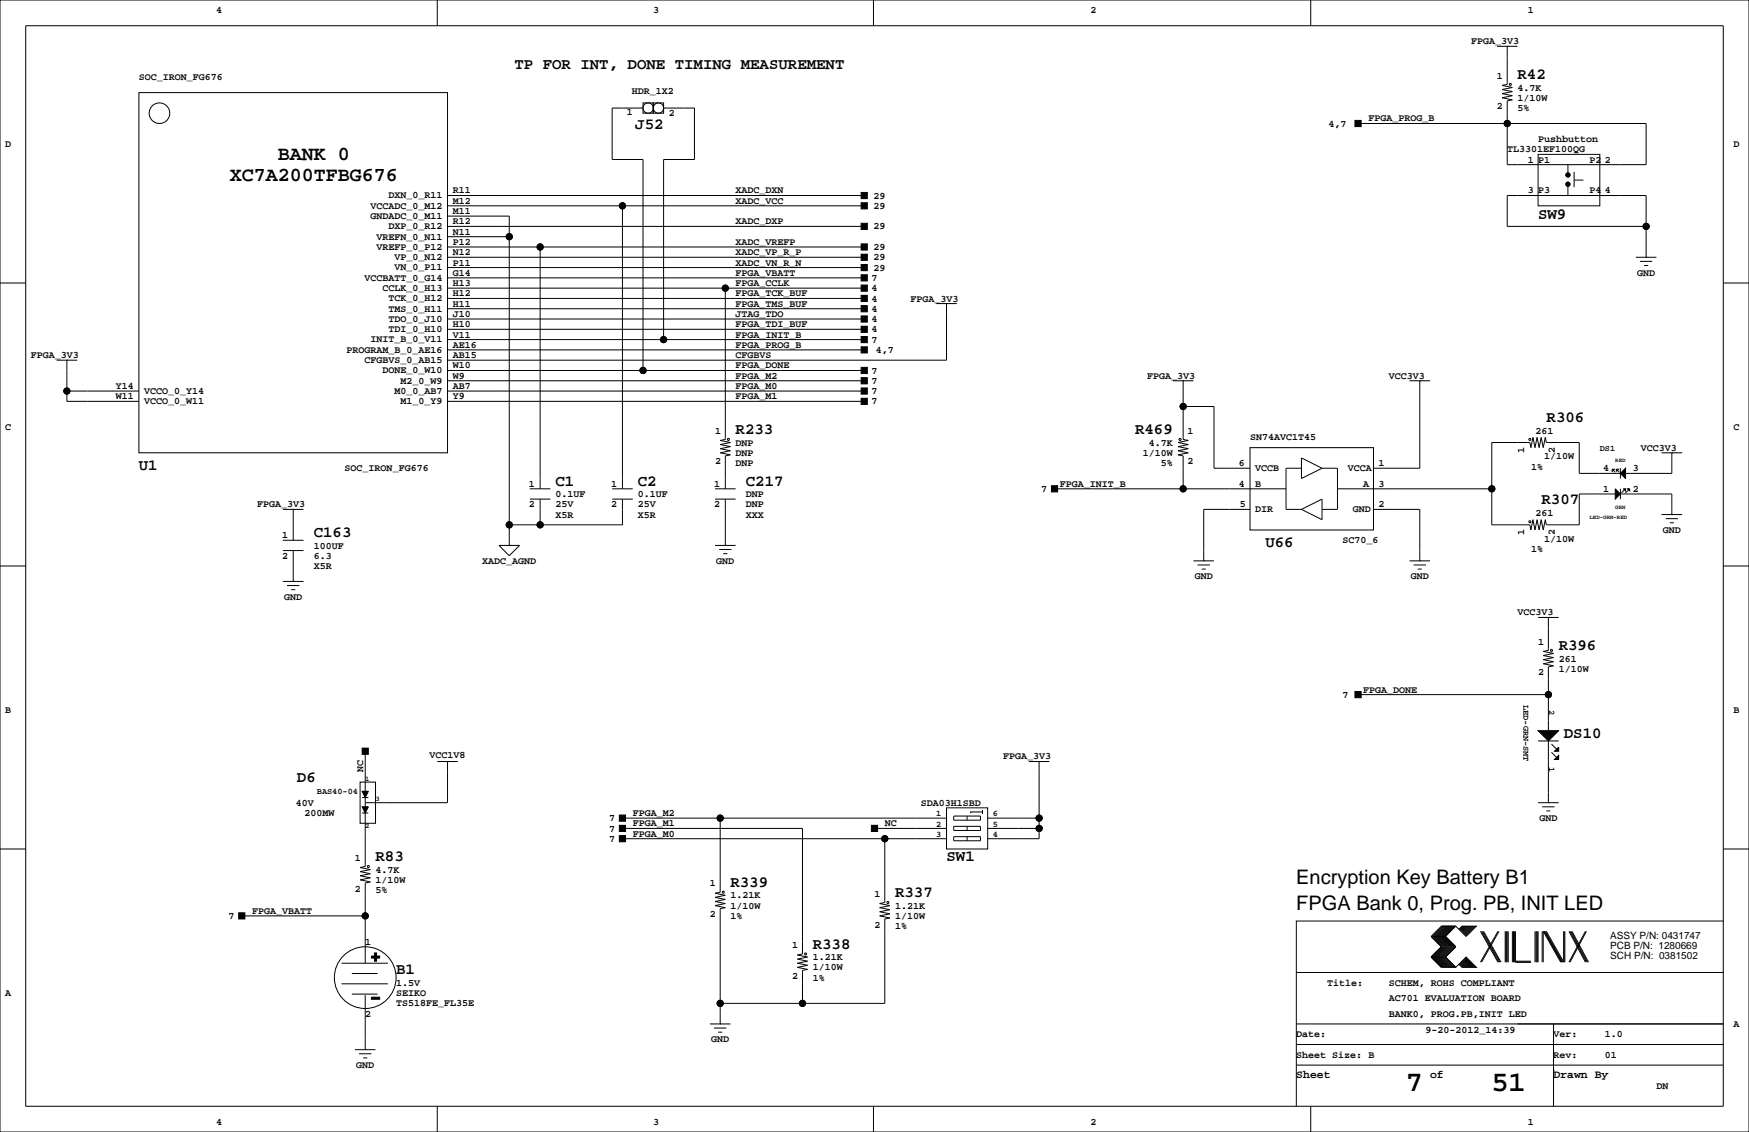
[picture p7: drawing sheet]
<svg xmlns="http://www.w3.org/2000/svg" width="432mm" height="279mm" viewBox="0 0 432 279" stroke-linecap="round" stroke-linejoin="round" font-family="sans-serif">
<defs><g id="words">
<g font-size="7.1">
<text x="347" y="269.3">7</text>
<text x="368.2" y="269.3">51</text>
</g>
<g font-size="4.9">
<text x="68.6" y="39.5">BANK 0</text>
<text x="56.7" y="44.6">XC7A200TFBG676</text>
<text x="320" y="218.2">Encryption Key Battery B1</text>
<text x="320" y="224.6">FPGA Bank 0, Prog. PB, INIT LED</text>
</g>
<g font-size="3.9">
<text x="127" y="17">TP FOR INT, DONE TIMING MEASUREMENT</text>
<text x="374.6" y="19.5">R42</text>
<text x="156.8" y="31.7">J52</text>
<text x="379.7" y="54.1">SW9</text>
<text x="181.6" y="107.2">R233</text>
<text x="280.2" y="107.2">R469</text>
<text x="381.8" y="104.1">R306</text>
<text x="34.3" y="116">U1</text>
<text x="137.2" y="119.9">C1</text>
<text x="157.5" y="119.9">C2</text>
<text x="184.1" y="119.9">C217</text>
<text x="380.6" y="124.5">R307</text>
<text x="77.5" y="132.6">C163</text>
<text x="312.4" y="135.1">U66</text>
<text x="384.8" y="160.5">R396</text>
<text x="386.1" y="182.1">DS10</text>
<text x="73.3" y="193">D6</text>
<text x="92.7" y="212.6">R83</text>
<text x="233.7" y="212.6">SW1</text>
<text x="180.3" y="218.9">R339</text>
<text x="221" y="221.5">R337</text>
<text x="200.7" y="234.2">R338</text>
<text x="97.8" y="240.5">B1</text>
</g>
<g font-size="2.8">
<text x="320" y="266.1">Sheet</text>
<text x="353.1" y="266.1">of</text>
<text x="383.5" y="266.1">Drawn By</text>
</g>
<g font-size="2.5">
<text x="53.3" y="3.3">4</text>
<text x="161.3" y="3.3">3</text>
<text x="269.2" y="3.3">2</text>
<text x="377.2" y="3.3">1</text>
<text x="363.2" y="10.9">FPGA_3V3</text>
<text x="34.3" y="19.8">SOC_IRON_FG676</text>
<text x="156" y="23.2">HDR_1X2</text>
<text x="369.6" y="19.4">1</text>
<text x="374.6" y="22.4">4.7K</text>
<text x="154.7" y="28.3">1</text>
<text x="165.1" y="28.7">2</text>
<text x="337.8" y="30">FPGA_PROG_B</text>
<text x="369.6" y="27">2</text>
<text x="374.6" y="24.9">1/10W</text>
<text x="374.6" y="27.4">5%</text>
<text x="328" y="31.2">4,7</text>
<text x="379.7" y="35.1">Pushbutton</text>
<text x="1.3" y="36.3">D</text>
<text x="372.1" y="37.6">TL3301EF100QG</text>
<text x="377.2" y="40.1">1</text>
<text x="379.7" y="40.1">P1</text>
<text x="392.4" y="40.1">P2</text>
<text x="396.2" y="40.1">2</text>
<text x="428" y="36.3">D</text>
<text x="111.8" y="47.8">R11</text>
<text x="181.6" y="47.8">XADC_DXN</text>
<text x="377.2" y="47.8">3</text>
<text x="379.7" y="47.8">P3</text>
<text x="392.4" y="47.8">P4</text>
<text x="396.2" y="47.8">4</text>
<text x="91.4" y="51.5">VCCADC_0_M12</text>
<text x="95.9" y="49">DXN_0_R11</text>
<text x="111.8" y="52.8">M11</text>
<text x="111.8" y="50.3">M12</text>
<text x="181.6" y="50.3">XADC_VCC</text>
<text x="215.7" y="51.6">29</text>
<text x="215.7" y="49">29</text>
<text x="91.4" y="54">GNDADC_0_M11</text>
<text x="92.9" y="59.1">VREFN_0_N11</text>
<text x="95.9" y="56.6">DXP_0_R12</text>
<text x="111.8" y="57.9">N11</text>
<text x="111.8" y="55.4">R12</text>
<text x="181.6" y="55.4">XADC_DXP</text>
<text x="215.7" y="56.6">29</text>
<text x="92.9" y="61.7">VREFP_0_P12</text>
<text x="97.4" y="64.2">VP_0_N12</text>
<text x="111.8" y="65.5">P11</text>
<text x="111.8" y="63">N12</text>
<text x="111.8" y="60.5">P12</text>
<text x="181.6" y="60.5">XADC_VREFP</text>
<text x="181.6" y="65.5">XADC_VN_R_N</text>
<text x="181.6" y="63">XADC_VP_R_P</text>
<text x="215.7" y="61.7">29</text>
<text x="215.7" y="64.3">29</text>
<text x="90" y="69.3">VCCBATT_0_G14</text>
<text x="94.4" y="71.8">CCLK_0_H13</text>
<text x="97.4" y="66.7">VN_0_P11</text>
<text x="111.8" y="70.6">H13</text>
<text x="111.8" y="68.1">G14</text>
<text x="181.6" y="70.6">FPGA_CCLK</text>
<text x="181.6" y="68.1">FPGA_VBATT</text>
<text x="215.2" y="71.9">4</text>
<text x="215.2" y="69.3">7</text>
<text x="215.7" y="66.8">29</text>
<text x="404.2" y="68.1">GND</text>
<text x="95.9" y="76.9">TMS_0_H11</text>
<text x="95.9" y="74.4">TCK_0_H12</text>
<text x="111.8" y="75.7">H11</text>
<text x="111.8" y="73.2">H12</text>
<text x="181.6" y="73.2">FPGA_TCK_BUF</text>
<text x="181.6" y="75.7">FPGA_TMS_BUF</text>
<text x="215.2" y="74.4">4</text>
<text x="215.2" y="77">4</text>
<text x="224.8" y="74.4">FPGA_3V3</text>
<text x="95.9" y="82">TDI_0_H10</text>
<text x="95.9" y="79.4">TDO_0_J10</text>
<text x="111.8" y="83.3">V11</text>
<text x="111.8" y="80.8">H10</text>
<text x="111.8" y="78.2">J10</text>
<text x="181.6" y="83.3">FPGA_INIT_B</text>
<text x="181.6" y="78.2">JTAG_TDO</text>
<text x="181.6" y="80.8">FPGA_TDI_BUF</text>
<text x="215.2" y="79.5">4</text>
<text x="215.2" y="82">4</text>
<text x="7.6" y="88.4">FPGA_3V3</text>
<text x="85.5" y="87.1">PROGRAM_B_0_AE16</text>
<text x="90" y="89.6">CFGBVS_0_AB15</text>
<text x="91.4" y="84.5">INIT_B_0_V11</text>
<text x="111.8" y="88.4">AB15</text>
<text x="111.8" y="85.9">AE16</text>
<text x="181.6" y="88.4">CFGBVS</text>
<text x="181.6" y="85.9">FPGA_PROG_B</text>
<text x="215.2" y="84.6">7</text>
<text x="216.2" y="87.1">4,7</text>
<text x="94.4" y="92.1">DONE_0_W10</text>
<text x="98.8" y="94.7">M2_0_W9</text>
<text x="111.8" y="93.5">W9</text>
<text x="111.8" y="90.9">W10</text>
<text x="181.6" y="93.5">FPGA_M2</text>
<text x="181.6" y="90.9">FPGA_DONE</text>
<text x="215.2" y="94.7">7</text>
<text x="215.2" y="92.2">7</text>
<text x="283.2" y="93.5">FPGA_3V3</text>
<text x="342.9" y="93.5">VCC3V3</text>
<text x="28.6" y="98.6">W11</text>
<text x="28.6" y="96">Y14</text>
<text x="35.6" y="99.8">VCCO_0_W11</text>
<text x="35.6" y="97.2">VCCO_0_Y14</text>
<text x="97.4" y="97.2">M0_0_AB7</text>
<text x="98.8" y="99.8">M1_0_Y9</text>
<text x="111.8" y="98.6">Y9</text>
<text x="111.8" y="96">AB7</text>
<text x="181.6" y="96">FPGA_M0</text>
<text x="181.6" y="98.6">FPGA_M1</text>
<text x="215.2" y="97.3">7</text>
<text x="215.2" y="99.8">7</text>
<text x="1.3" y="106.2">C</text>
<text x="176.5" y="107">1</text>
<text x="293.2" y="107">1</text>
<text x="379.1" y="107">261</text>
<text x="428" y="106.2">C</text>
<text x="181.6" y="110">DNP</text>
<text x="181.6" y="112.5">DNP</text>
<text x="282.2" y="112.5">1/10W</text>
<text x="283.6" y="110">4.7K</text>
<text x="308.6" y="108.7">SN74AVC1T45</text>
<text x="376.3" y="111.8" transform="rotate(-90 376.3 111.8)">1</text>
<text x="381.2" y="113.4">1/10W</text>
<text x="383.9" y="111.8" transform="rotate(-90 383.9 111.8)">2</text>
<text x="405.1" y="111.3">VCC3V3</text>
<text x="85.1" y="116.3">SOC_IRON_FG676</text>
<text x="176.5" y="114.6">2</text>
<text x="181.6" y="115.1">DNP</text>
<text x="286.6" y="115.1">5%</text>
<text x="293.2" y="114.6">2</text>
<text x="305.9" y="115.1">6</text>
<text x="309.9" y="116.3">VCCB</text>
<text x="332.7" y="116.3">VCCA</text>
<text x="340.4" y="115.1">1</text>
<text x="378" y="115.9">1%</text>
<text x="395.8" y="116.3">4</text>
<text x="403.1" y="116.3">3</text>
<text x="63.5" y="125.2">FPGA_3V3</text>
<text x="130.6" y="120.1">1</text>
<text x="130.6" y="125.2">2</text>
<text x="137.2" y="125.2">25V</text>
<text x="137.2" y="122.7">0.1UF</text>
<text x="150.9" y="120.1">1</text>
<text x="150.9" y="125.2">2</text>
<text x="157.5" y="122.7">0.1UF</text>
<text x="157.5" y="125.2">25V</text>
<text x="176.3" y="120.1">1</text>
<text x="176.3" y="125.2">2</text>
<text x="184.1" y="122.7">DNP</text>
<text x="184.1" y="125.2">DNP</text>
<text x="257.1" y="121.4">7</text>
<text x="261.6" y="120.1">FPGA_INIT_B</text>
<text x="305.9" y="120.1">4</text>
<text x="306.1" y="125.2">5</text>
<text x="309.9" y="120.1">B</text>
<text x="336.6" y="120.1">A</text>
<text x="340.4" y="125.2">2</text>
<text x="340.4" y="120.1">3</text>
<text x="395.8" y="121.4">1</text>
<text x="403.1" y="121.4">2</text>
<text x="137.2" y="127.8">X5R</text>
<text x="157.5" y="127.8">X5R</text>
<text x="184.1" y="127.8">XXX</text>
<text x="309.9" y="126.5">DIR</text>
<text x="334" y="126.5">GND</text>
<text x="379.1" y="127.3">261</text>
<text x="410.5" y="131.6">GND</text>
<text x="69.6" y="132.8">1</text>
<text x="69.6" y="137.9">2</text>
<text x="77.5" y="135.4">100UF</text>
<text x="77.5" y="137.9">6.3</text>
<text x="331.5" y="134.1">SC70_6</text>
<text x="376.3" y="132.1" transform="rotate(-90 376.3 132.1)">1</text>
<text x="378" y="136.2">1%</text>
<text x="381.2" y="133.7">1/10W</text>
<text x="383.9" y="132.1" transform="rotate(-90 383.9 132.1)">2</text>
<text x="77.5" y="140.5">X5R</text>
<text x="119.1" y="139.2">XADC_AGND</text>
<text x="176.8" y="139.2">GND</text>
<text x="295" y="143">GND</text>
<text x="348.3" y="143">GND</text>
<text x="70.2" y="148.1">GND</text>
<text x="374.6" y="151.9">VCC3V3</text>
<text x="379.7" y="159.1">1</text>
<text x="379.7" y="166.7">2</text>
<text x="384.8" y="163.3">261</text>
<text x="384.8" y="165.9">1/10W</text>
<text x="331.5" y="172.2">7</text>
<text x="336.6" y="170.9">FPGA_DONE</text>
<text x="1.3" y="176">B</text>
<text x="428" y="176">B</text>
<text x="89.7" y="190.5" transform="rotate(-90 89.7 190.5)">NC</text>
<text x="106" y="187.2">VCC1V8</text>
<text x="247.6" y="187.5">FPGA_3V3</text>
<text x="73" y="198.9">40V</text>
<text x="75.1" y="201.4">200MW</text>
<text x="150.4" y="202.7">7</text>
<text x="156.2" y="204">FPGA_M1</text>
<text x="156.2" y="201.4">FPGA_M2</text>
<text x="218.4" y="204">NC</text>
<text x="227.3" y="198.9">SDA03H1SBD</text>
<text x="380" y="202.7">GND</text>
<text x="150.4" y="205.2">7</text>
<text x="150.4" y="207.8">7</text>
<text x="156.2" y="206.5">FPGA_M0</text>
<text x="87.6" y="212.4">1</text>
<text x="92.7" y="215.4">4.7K</text>
<text x="87.6" y="220.1">2</text>
<text x="92.7" y="217.9">1/10W</text>
<text x="92.7" y="220.5">5%</text>
<text x="175.3" y="218.8">1</text>
<text x="180.3" y="221.7">1.21K</text>
<text x="215.9" y="221.3">1</text>
<text x="56.4" y="226.8">7</text>
<text x="62.2" y="225.6">FPGA_VBATT</text>
<text x="175.3" y="226.4">2</text>
<text x="180.3" y="224.3">1/10W</text>
<text x="180.3" y="226.8">1%</text>
<text x="221" y="224.3">1.21K</text>
<text x="221" y="226.8">1/10W</text>
<text x="90.2" y="233.2">1</text>
<text x="215.9" y="228.9">2</text>
<text x="221" y="229.4">1%</text>
<text x="397.5" y="231.7">ASSY P/N: 0431747</text>
<text x="195.6" y="234">1</text>
<text x="200.7" y="239.5">1/10W</text>
<text x="200.7" y="237">1.21K</text>
<text x="397.5" y="236.8">SCH P/N: 0381502</text>
<text x="397.5" y="234.2">PCB P/N: 1280669</text>
<text x="1.3" y="245.9">A</text>
<text x="97.8" y="243.3">1.5V</text>
<text x="97.8" y="245.9">SEIKO</text>
<text x="195.6" y="241.6">2</text>
<text x="200.7" y="242.1">1%</text>
<text x="327.7" y="243.3">Title:</text>
<text x="342.9" y="243.3">SCHEM, ROHS COMPLIANT</text>
<text x="90.2" y="251">2</text>
<text x="97.8" y="248.4">TS518FE_FL35E</text>
<text x="342.9" y="247.1">AC701 EVALUATION BOARD</text>
<text x="342.9" y="251">BANK0, PROG.PB,INIT LED</text>
<text x="175.6" y="257.3">GND</text>
<text x="320" y="256">Date:</text>
<text x="351.9" y="255">9-20-2012_14:39</text>
<text x="383.5" y="256">Ver:</text>
<text x="396.2" y="256">1.0</text>
<text x="428" y="253.5">A</text>
<text x="87.9" y="263.7">GND</text>
<text x="320" y="261.1">Sheet Size: B</text>
<text x="383.5" y="261.1">Rev:</text>
<text x="396.2" y="261.1">01</text>
<text x="408.9" y="268.7">DN</text>
<text x="53.3" y="277.6">4</text>
<text x="161.3" y="277.6">3</text>
<text x="269.2" y="277.6">2</text>
<text x="377.2" y="277.6">1</text>
</g>
<g font-size="2.1">
<text x="395" y="111.3">DS1</text>
<text x="376.1" y="174" transform="rotate(90 376.1 174)">LED-GRN-SMT</text>
<text x="382.5" y="175.3" transform="rotate(90 382.5 175.3)">2</text>
<text x="382.5" y="189.2" transform="rotate(90 382.5 189.2)">1</text>
<text x="78.2" y="195.9">BAS40-04</text>
<text x="231.1" y="201.5">1</text>
<text x="245.1" y="201.5">6</text>
<text x="231.1" y="206.6">3</text>
<text x="231.1" y="204">2</text>
<text x="245.1" y="204">5</text>
<text x="245.1" y="206.6">4</text>
</g>
<g font-size="1.8">
<text x="90.2" y="192.7">1</text>
<text x="92.7" y="197.8">3</text>
<text x="90.2" y="204.4">2</text>
</g>
<g font-size="1.4">
<text x="398.8" y="114">RED</text>
<text x="398.8" y="125.7">GRN</text>
<text x="392.4" y="128">LED-GRN-RED</text>
</g>
</g></defs>
<g fill="none" stroke="#000" stroke-width=".25">
<path d="M0 0h431.8v279.4h-431.8zM6.3 6.4h419.1v266.6h-419.1zM107.9 0v6.4M215.6 0v6.4M323.6 0v6.4M369.6 11.4h5M372.1 11.4h.1M372.1 11.4v9.4l-1.3 .3 2.6 .5-2.6 .5 2.6 .5-2.6 .5 2.6 .5-2.6 .5 2.6 .5-1.3 .3v15.7h34.3v-10.1h-71.1M34.3 22.9h76.2v88.9h-76.2zM158.7 25.4h2.6v2.5h-2.6zM158.7 26.7h-7.6v12.7h7.6v52M161.3 25.4h2.5v2.5h-2.5z"/>
<path d="M163.8 26.7h7.6v12.7h-7.6v44.4M379.7 38.1h15.3v12.7h-15.3zM110.5 48.3h102.9M110.5 55.9h102.9M110.5 53.3h15.2v81.3M110.5 58.4h15.2M110.5 50.8h102.9M153.7 50.8v69.9M387.1 40.6v2.1M387.1 46v2.3M388.6 42.4v3.8M388.6 44.4h2.3"/>
<path d="M406.4 55.9h-34.3v-7.6h34.3v15.2M0 69.8h6.3M110.5 63.5h102.9M110.5 66h102.9M110.5 61h102.9M110.5 76.2h102.9M110.5 68.6h102.9M110.5 73.7h102.9M110.5 78.7h102.9M110.5 71.1h102.9M133.3 61v59.7M179.1 71.1v37.4l-1.3 .2 2.5 .5-2.5 .5 2.5 .5-2.5 .5 2.5 .6-2.5 .5 2.5 .5-1.2 .2v8.2"/>
<path d="M231.1 74.9h5.1M233.7 74.9h.1M233.7 74.9v14h-123.2M403.9 63.5h5M404.9 64.5h3M405.9 65.5h1M406.4 63.5h.1M425.4 69.8h6.4M14 88.9h5M16.5 88.9h.1M16.5 88.9v10.2h17.8M16.5 96.5h17.8"/>
<path d="M110.5 91.4h102.9M110.5 96.5h102.9M110.5 99.1h102.9M110.5 86.4h102.9M110.5 94h102.9M110.5 81.3h102.9M110.5 83.8h102.9M289.6 94h5M292.1 94h.1M292.1 94v14.5l1.3 .2-2.6 .5 2.6 .5-2.6 .5 2.6 .5-2.6 .6 2.6 .5-2.6 .5 1.3 .2v8.2M348 94h5.1M350.5 94h.1"/>
<path d="M350.5 94v21.6h-11.4M292.1 100.3h7.6v15.3h8.9M308.6 110.5h30.5v20.3h-30.5zM321.3 115.6h-3.8v10.1h3.8M321.3 113l5.1 2.6-5.1 2.5zM326.4 115.6h3.8v10.1h-3.8M398 115.8l.8 .8M399 115.8l.8 .8M400 116.8h-10.1v-7.6h-8.1l-.3-1.3-.5 2.6-.5-2.6-.5 2.6-.5-2.6-.5 2.6-.5-2.6-.5 2.6-.3-1.3h-9.4v20.3h9.4l.3 1.3 .5-2.5 .5 2.5 .5-2.5 .5 2.5 .5-2.5 .5 2.5 .5-2.5 .3 1.2h8.1v-7.6h8.9M400 115.6v2.5M410.2 111.8h5.1M412.7 111.8h.1"/>
<path d="M412.7 111.8v5h-11.4M0 139.7h6.3M69.8 125.7h5.1M69.8 135.9h5.1M69.8 133.3h5.1M72.4 125.7h.1M72.4 125.7v7.6M72.4 135.9v7.6M123.2 134.6h5.1l-2.6 2.6zM125.7 134.6h.1M130.8 120.7h5.1M130.8 123.2h5.1"/>
<path d="M133.3 123.2v6.3M151.1 120.7h5.1M151.1 123.2h5.1M153.7 123.2v6.3h-28M176.5 120.7h5.1M176.5 134.6h5.1M176.5 123.2h5.1M177.5 135.6h3.1M178.6 136.7h1M179.1 134.6h.1M179.1 123.2v11.4M260.3 120.7h57.2"/>
<path d="M294.6 138.4h5.1M295.7 139.4h3M297.2 138.4h.1M308.6 125.7h-11.4v12.7M321.3 125.7l5.1-2.5v5.1zM330.2 120.7h38.1M339.1 125.7h11.4v12.7M348 138.4h5.1M349 139.4h3M350.5 138.4h.1M400 121.9h12.7v5.1M400 120.7v2.5"/>
<path d="M401.1 120.9l-.8 .8M402.1 120.9l-.8 .8M410.2 127h5.1M411.2 128h3.1M412.2 129h1.1M412.7 127h.1M425.4 139.7h6.4M69.8 143.5h5.1M70.9 144.5h3M71.9 145.5h1M72.4 143.5h.1M296.7 140.5h1"/>
<path d="M350 140.5h1M379.7 152.4h5.1M382.3 152.4h.1M382.3 152.4v8.1l-1.3 .3 2.5 .5-2.5 .5 2.5 .5-2.5 .5 2.5 .5-2.5 .5 2.5 .5-1.2 .3v15.7M335.3 171.4h47M88.9 193h3.8v10.2h-3.8zM89.4 195.3h1.5M89.4 196.8h1.5M90.2 185.4v28.5l-1.3 .2 2.5 .5-2.5 .5 2.5 .5-2.5 .6 2.5 .5-2.5 .5 2.5 .5-1.2 .2v19.8M107.9 188h5.1M110.5 188h.1M110.5 188v10.1h-20.3"/>
<path d="M233.7 199.4h10.1v10.1h-10.1zM242.6 199.9v1M254 188h5.1M256.5 188h.1M256.5 188v19h-12.7M379.7 198.1h5.1M379.7 182.9h5.1M380.7 199.1h3.1M382.3 198.1h.1M382.3 182.9v15.2M383 183.6l1.3 1.3M383 185.7l1.3 1.2"/>
<path d="M0 209.5h6.3M89.4 200.7h1.5M153.7 204.5h44.4v31l-1.3 .2 2.6 .5-2.6 .5 2.6 .5-2.6 .5 2.6 .6-2.6 .5 2.6 .5-1.3 .2v8.1M153.7 201.9h80M153.7 207h80M177.8 201.9v18.3l-1.3 .3 2.6 .5-2.6 .5 2.6 .5-2.6 .5 2.6 .5-2.6 .5 2.6 .5-1.3 .3v28.4M215.9 204.5h17.8M218.4 207v15.8l-1.2 .2 2.5 .5-2.5 .5 2.5 .5-2.5 .5 2.5 .6-2.5 .5 2.5 .5-1.3 .2v20.8h-40.6M235.5 201.4h6.6v1h-6.6zM235.5 204h6.6v1h-6.6zM235.5 206.5h6.6v1h-6.6zM238.8 201.4v1"/>
<path d="M238.8 204v1M238.8 206.5v1M242.6 200.4h-3.1l.3 .3M243.8 204.5h12.7M243.8 201.9h12.7M381.8 200.2h1M425.4 209.5h6.4M59.7 226.1h30.5M80 236.2h.1M84.3 237.7h11.5M90.2 233.7h.1M353.3 236.2l2.6 2.6h3.5"/>
<path d="M353.3 231.1l2.6 2.6-2.6 2.5M353.3 236.2h3.6M353.3 231.1h3.6M356.1 228.6l-2.5 2.5 2.5 2.6-2.5 2.5 2.5 2.6M356.4 228.6l-2.6 2.5 2.6 2.6-2.6 2.5 2.6 2.6M356.6 228.6l-2.5 2.5 2.5 2.6-2.5 2.5 2.5 2.6M356.9 228.6l-2.6 2.5 2.6 2.6-2.6 2.5 2.6 2.6M356.9 231.1l2.5 2.6-2.5 2.5M356.9 236.2l2.5 2.6M357.1 228.6l-2.5 2.5 2.5 2.6-2.5 2.5 2.5 2.6M357.4 228.6l-2.6 2.5 2.6 2.6-2.6 2.5 2.6 2.6M357.6 228.6l-2.5 2.5 2.5 2.6-2.5 2.5 2.5 2.6"/>
<path d="M357.9 228.6l-2.6 2.5 2.6 2.6-2.6 2.5 2.6 2.6M358.1 228.6l-2.5 2.5 2.5 2.6-2.5 2.5 2.5 2.6M358.4 228.6l-2.5 2.5 2.5 2.6-2.5 2.5 2.5 2.6M358.6 228.6l-2.5 2.5 2.5 2.6-2.5 2.5 2.5 2.6M358.9 228.6l-2.5 2.5 2.5 2.6-2.5 2.5 2.5 2.6M359.2 228.6l-2.6 2.5 2.6 2.6-2.6 2.5 2.6 2.6M359.4 228.6l2.5 2.5 2.6-2.5h-3.6l-.7 .8M359.4 228.6h-3.5l-2.6 2.5M359.4 228.6l-2.5 2.5M360.2 238l.7 .8h3.6l-2.6-2.6-2.5 2.6M360.4 237.7l1 1.1M360.4 238l.8 .8"/>
<path d="M360.7 237.5l1.2 1.3M360.7 237.7l1 1.1M360.9 237.2l1.6 1.6M360.9 237.5l1.3 1.3M361.2 237l1.8 1.8M361.2 237.2l1.5 1.6M361.2 228.6l-.8 .8M361.4 236.7l2.1 2.1M361.4 237l1.8 1.8M361.4 228.6l-1 1M361.7 236.5l2.3 2.3M361.7 236.7l2 2.1"/>
<path d="M361.7 228.6l-1 1M361.9 236.5l2.3 2.3M361.9 228.6l-1.2 1.3M362.2 228.6l-1.3 1.3M362.5 228.6l-1.6 1.5M362.7 228.6l-1.5 1.5M363 228.6l-1.8 1.8M363.2 228.6l-1.8 1.8M363.5 228.6l-2.1 2M363.7 228.6l-2 2M364 228.6l-2.3 2.3M364.2 228.6l-2.3 2.3"/>
<path d="M365.5 229.9l4.3 7.6M365.8 229.9l4.3 7.6M366 229.9l4.3 7.6M366.3 229.9l4.3 7.6M369.8 229.9l-4.3 7.6M370.1 229.9l-4.3 7.6M371.6 229.9v7.6M371.9 229.9v7.6M372.1 229.9v7.6M372.4 229.9v7.6M373.4 229.9v7.6M373.6 229.9v7.6"/>
<path d="M373.9 229.9v7.6M374.1 229.9v7.6h3.9M374.1 237.2h3.9M379 229.9v7.6M379.2 229.9v7.6M379.5 229.9v7.6M379.7 229.9v7.6M380.7 229.9v7.6M381 237.5v-7.6l4.3 7.6M381.3 229.9l4.3 7.6M381.5 229.9l4.3 7.6M381.8 229.9l4.3 7.6v-7.6"/>
<path d="M386.3 229.9v7.6M387.3 229.9l4.1 7.6M387.6 229.9l4.1 7.6M387.9 229.9l4 7.6M388.1 229.9l4.1 7.6M391.4 229.9l-4.1 7.6M391.7 229.9l-4.1 7.6M425.4 227.3h-105.4v35.6M84.3 242.8h11.5M86.9 245.4h6.3M86.9 240.3h6.3M87.6 259.1h5.1"/>
<path d="M90.2 259.1h.1M90.2 245.6v13.5M175.3 252.7h5M176.3 253.7h3M177.3 254.8h1M177.8 252.7h.1M320 257.8h105.4M320 252.7h105.4M320 240h105.4M383.5 252.7v20.3M88.6 260.1h3.1M89.7 261.1h1"/>
<path d="M107.9 273v6.4M215.6 273v6.4M320 262.9v10.1M320 262.9h105.4M323.6 273v6.4M383.5 264.2h.1"/>
<circle cx="39.4" cy="27.9" r="2.54"/>
<circle cx="160" cy="26.7" r="1.27"/>
<circle cx="162.6" cy="26.7" r="1.27"/>
<circle cx="372.1" cy="30.5" r=".76"/>
<circle cx="372.9" cy="20.8" r=".25"/>
<circle cx="125.7" cy="58.4" r=".76"/>
<circle cx="153.7" cy="50.8" r=".76"/>
<circle cx="387.1" cy="43.2" r=".51"/>
<circle cx="387.1" cy="45.5" r=".51"/>
<circle cx="406.4" cy="55.9" r=".76"/>
<circle cx="133.4" cy="61" r=".76"/>
<circle cx="179.1" cy="71.1" r=".76"/>
<circle cx="16.5" cy="96.5" r=".76"/>
<circle cx="158.8" cy="91.4" r=".76"/>
<circle cx="163.8" cy="83.8" r=".76"/>
<circle cx="179.8" cy="108.5" r=".25"/>
<circle cx="291.3" cy="108.5" r=".25"/>
<circle cx="292.1" cy="100.3" r=".76"/>
<circle cx="377.7" cy="108.5" r=".25"/>
<circle cx="125.7" cy="129.5" r=".76"/>
<circle cx="133.4" cy="129.5" r=".76"/>
<circle cx="292.1" cy="120.6" r=".76"/>
<circle cx="368.3" cy="120.6" r=".76"/>
<circle cx="377.7" cy="128.8" r=".25"/>
<circle cx="382.3" cy="171.4" r=".76"/>
<circle cx="383" cy="160.5" r=".25"/>
<circle cx="90.9" cy="213.9" r=".25"/>
<circle cx="177.8" cy="201.9" r=".76"/>
<circle cx="218.4" cy="207" r=".76"/>
<circle cx="256.5" cy="204.5" r=".76"/>
<circle cx="256.5" cy="201.9" r=".76"/>
<circle cx="90.2" cy="226.1" r=".76"/>
<circle cx="178.6" cy="220.2" r=".25"/>
<circle cx="198.9" cy="235.5" r=".25"/>
<circle cx="219.2" cy="222.8" r=".25"/>
<circle cx="90.2" cy="241.3" r="7.6"/>
<circle cx="177.8" cy="247.6" r=".76"/>
<circle cx="198.1" cy="247.6" r=".76"/>
</g>
<g fill="#000" stroke="#000" stroke-width=".25">
<path d="M334.5 29.7h1.5v1.5h-1.5z" fill-rule="evenodd"/>
<path d="M212.6 47.5h1.5v1.5h-1.5z" fill-rule="evenodd"/>
<path d="M212.6 55.1h1.5v1.5h-1.5z" fill-rule="evenodd"/>
<path d="M212.6 50h1.5v1.6h-1.5z" fill-rule="evenodd"/>
<path d="M212.6 62.7h1.5v1.6h-1.5z" fill-rule="evenodd"/>
<path d="M212.6 65.3h1.5v1.5h-1.5z" fill-rule="evenodd"/>
<path d="M212.6 60.2h1.5v1.5h-1.5z" fill-rule="evenodd"/>
<path d="M212.6 75.4h1.5v1.6h-1.5z" fill-rule="evenodd"/>
<path d="M212.6 67.8h1.5v1.5h-1.5z" fill-rule="evenodd"/>
<path d="M212.6 72.9h1.5v1.5h-1.5z" fill-rule="evenodd"/>
<path d="M212.6 78h1.5v1.5h-1.5z" fill-rule="evenodd"/>
<path d="M212.6 70.4h1.5v1.5h-1.5z" fill-rule="evenodd"/>
<path d="M212.6 90.7h1.5v1.5h-1.5z" fill-rule="evenodd"/>
<path d="M212.6 85.6h1.5v1.5h-1.5z" fill-rule="evenodd"/>
<path d="M212.6 93.2h1.5v1.5h-1.5z" fill-rule="evenodd"/>
<path d="M212.6 98.3h1.5v1.5h-1.5z" fill-rule="evenodd"/>
<path d="M212.6 80.5h1.5v1.5h-1.5z" fill-rule="evenodd"/>
<path d="M212.6 83.1h1.5v1.5h-1.5z" fill-rule="evenodd"/>
<path d="M212.6 95.8h1.5v1.5h-1.5z" fill-rule="evenodd"/>
<path d="M398 115.8h.5l-.5 .5z" fill-rule="evenodd"/>
<path d="M399 115.8h.5l-.5 .5z" fill-rule="evenodd"/>
<path d="M401.3 115.6v2.5l-1.3-1.3z" fill-rule="evenodd"/>
<path d="M259.6 119.9h1.5v1.5h-1.5z" fill-rule="evenodd"/>
<path d="M398.8 120.7l1.2 1.2-1.2 1.3z" fill-rule="evenodd"/>
<path d="M400.8 120.7h.5v.5z" fill-rule="evenodd"/>
<path d="M401.8 120.7h.5v.5z" fill-rule="evenodd"/>
<path d="M334.5 170.7h1.5v1.5h-1.5z" fill-rule="evenodd"/>
<path d="M89.4 184.7h1.5v1.5h-1.5z" fill-rule="evenodd"/>
<path d="M89.4 195.3h1.5l-.7 1.5z" fill-rule="evenodd"/>
<path d="M89.4 199.1h1.5l-.7 1.6z" fill-rule="evenodd"/>
<path d="M379.7 180.3h5.1l-2.5 2.6z" fill-rule="evenodd"/>
<path d="M384.8 184.4v1h-1z" fill-rule="evenodd"/>
<path d="M383.8 187.5l1-1.1v1.1z" fill-rule="evenodd"/>
<path d="M152.9 201.2h1.5v1.5h-1.5z" fill-rule="evenodd"/>
<path d="M152.9 206.2h1.5v1.6h-1.5z" fill-rule="evenodd"/>
<path d="M152.9 203.7h1.5v1.5h-1.5z" fill-rule="evenodd"/>
<path d="M215.1 203.7h1.6v1.5h-1.6z" fill-rule="evenodd"/>
<path d="M58.9 225.3h1.6v1.5h-1.6z" fill-rule="evenodd"/>
<path d="M92.5 235.2h.5v.8h.7v.5h-.7v.7h-.5v-.7h-.8v-.5h.8z" fill-rule="evenodd"/>
<path d="M91.7 246.1h2v.5h-2z" fill-rule="evenodd"/>
<circle cx="372.1" cy="30.5" r=".76"/>
<circle cx="125.7" cy="58.4" r=".76"/>
<circle cx="153.7" cy="50.8" r=".76"/>
<circle cx="387.1" cy="43.2" r=".51"/>
<circle cx="387.1" cy="45.5" r=".51"/>
<circle cx="406.4" cy="55.9" r=".76"/>
<circle cx="133.4" cy="61" r=".76"/>
<circle cx="179.1" cy="71.1" r=".76"/>
<circle cx="16.5" cy="96.5" r=".76"/>
<circle cx="158.8" cy="91.4" r=".76"/>
<circle cx="163.8" cy="83.8" r=".76"/>
<circle cx="292.1" cy="100.3" r=".76"/>
<circle cx="125.7" cy="129.5" r=".76"/>
<circle cx="133.4" cy="129.5" r=".76"/>
<circle cx="292.1" cy="120.6" r=".76"/>
<circle cx="368.3" cy="120.6" r=".76"/>
<circle cx="382.3" cy="171.4" r=".76"/>
<circle cx="177.8" cy="201.9" r=".76"/>
<circle cx="218.4" cy="207" r=".76"/>
<circle cx="256.5" cy="204.5" r=".76"/>
<circle cx="256.5" cy="201.9" r=".76"/>
<circle cx="90.2" cy="226.1" r=".76"/>
<circle cx="177.8" cy="247.6" r=".76"/>
<circle cx="198.1" cy="247.6" r=".76"/>
</g>
<use href="#words"/>
</svg>
